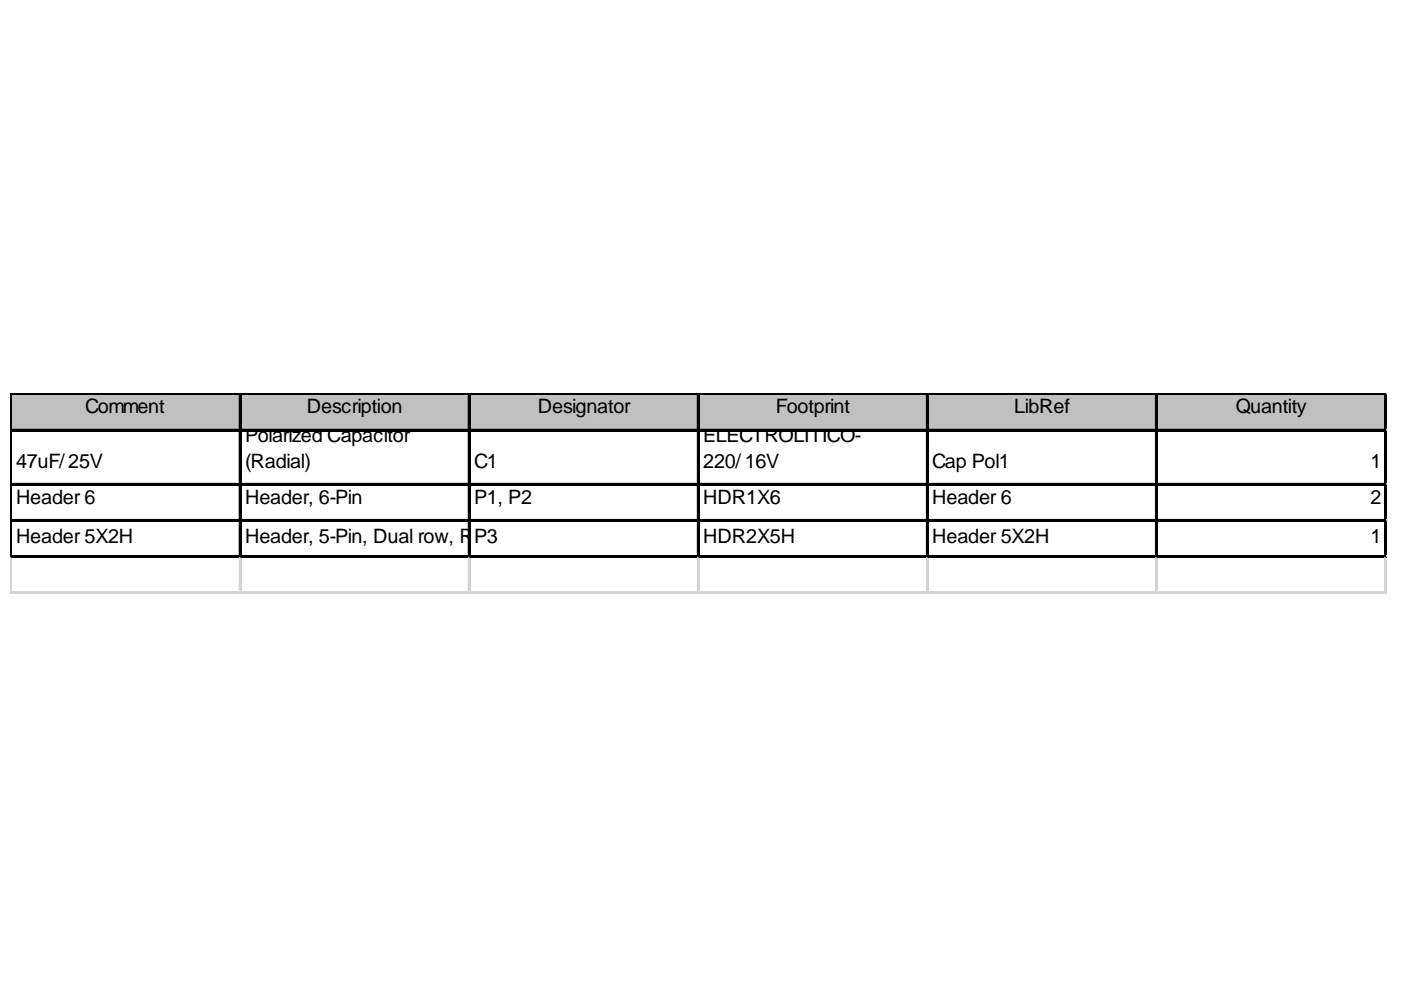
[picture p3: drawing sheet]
<svg xmlns="http://www.w3.org/2000/svg" width="297mm" height="210mm" viewBox="0 0 297 210" stroke-linecap="round" stroke-linejoin="round" font-family="sans-serif">
<defs><g id="words">
<g font-size="4.2">
<text x="18" y="87.7">Comment</text>
<text x="65.1" y="87.7">Description</text>
<text x="114" y="87.7">Designator</text>
<text x="164.5" y="87.7">Footprint</text>
<text x="215" y="87.7">LibRef</text>
<text x="262" y="87.7">Quantity</text>
<text x="52" y="93.8">Polarized Capacitor</text>
<text x="149.1" y="93.8">ELECTROLITICO-</text>
<text x="3.4" y="99.1">47uF/25V</text>
<text x="52" y="99.1">(Radial)</text>
<text x="100.5" y="99.1">C1</text>
<text x="149.1" y="99.1">220/16V</text>
<text x="197.7" y="99.1">Cap Pol1</text>
<text x="290.5" y="99.1">1</text>
<text x="3.4" y="106.8">Header 6</text>
<text x="52" y="106.8">Header, 6-Pin</text>
<text x="100.5" y="106.8">P1, P2</text>
<text x="149.1" y="106.8">HDR1X6</text>
<text x="197.7" y="106.8">Header 6</text>
<text x="290.5" y="106.8">2</text>
<text x="3.4" y="115.2">Header 5X2H</text>
<text x="52" y="115.2">Header, 5-Pin, Dual row, RiP3</text>
<text x="101.3" y="115.2">ght Angle</text>
<text x="149.1" y="115.2">HDR2X5H</text>
<text x="197.7" y="115.2">Header 5X2H</text>
<text x="290.5" y="115.2">1</text>
</g>
</g></defs>
<path d="M2.6 83.8h291.4v7.7h-291.4z" fill="#c0c0c0"/>
<g fill="none" stroke="#000" stroke-width=".39">
<path d="M2.2 83.4v34.8M2.4 83.4v34.8M2.6 83.4h291.4M2.6 91.1h291.4M50.8 83.8v34.4M51 83.8v34.4M99.4 83.8v34.4M99.6 83.8v34.4M147.9 83.8v34.4M148.1 83.8v34.4M196.5 83.8v34.4M196.7 83.8v34.4"/>
<path d="M245.1 83.8v34.4M245.3 83.8v34.4M293.6 83.8v34.4M293.8 83.8v34.4M2.6 102.6h291.4M2.6 110.2h291.4M2.6 117.9h291.4"/>
</g>
<path d="M2.6 83.6h291.4M2.6 91.3h291.4M2.6 102.8h291.4M2.6 110.4h291.4M2.6 118.1h291.4" fill="none" stroke="#000" stroke-width=".38"/>
<g fill="none" stroke="#d4d4d4" stroke-width=".39">
<path d="M294 83.4h.1M2.2 118.2v7.7M2.4 118.2v7.7M50.8 118.2v7.7M51 118.2v7.7M99.4 118.2v7.7M99.6 118.2v7.7M147.9 118.2v7.7M148.1 118.2v7.7M196.5 118.2v7.7M196.7 118.2v7.7M245.1 118.2v7.7"/>
<path d="M245.3 118.2v7.7M293.6 118.2v7.7M293.8 118.2v7.7"/>
</g>
<path d="M294 83.4l.1 .4z" fill="#d4d4d4"/>
<path d="M294 91.1h.1" fill="none" stroke="#d4d4d4" stroke-width=".39"/>
<path d="M294 91.1l.1 .4z" fill="#d4d4d4"/>
<path d="M294 102.6h.1" fill="none" stroke="#d4d4d4" stroke-width=".39"/>
<path d="M294 102.6l.1 .4z" fill="#d4d4d4"/>
<path d="M294 110.2h.1" fill="none" stroke="#d4d4d4" stroke-width=".39"/>
<path d="M294 110.2l.1 .4z" fill="#d4d4d4"/>
<path d="M294 117.9h.1" fill="none" stroke="#d4d4d4" stroke-width=".39"/>
<path d="M294 117.9l.1 .3z" fill="#d4d4d4"/>
<path d="M2.2 125.5h291.9" fill="none" stroke="#d4d4d4" stroke-width=".39"/>
<path d="M2.2 125.7h291.9" fill="none" stroke="#d4d4d4" stroke-width=".38"/>
<use href="#words"/>
</svg>
